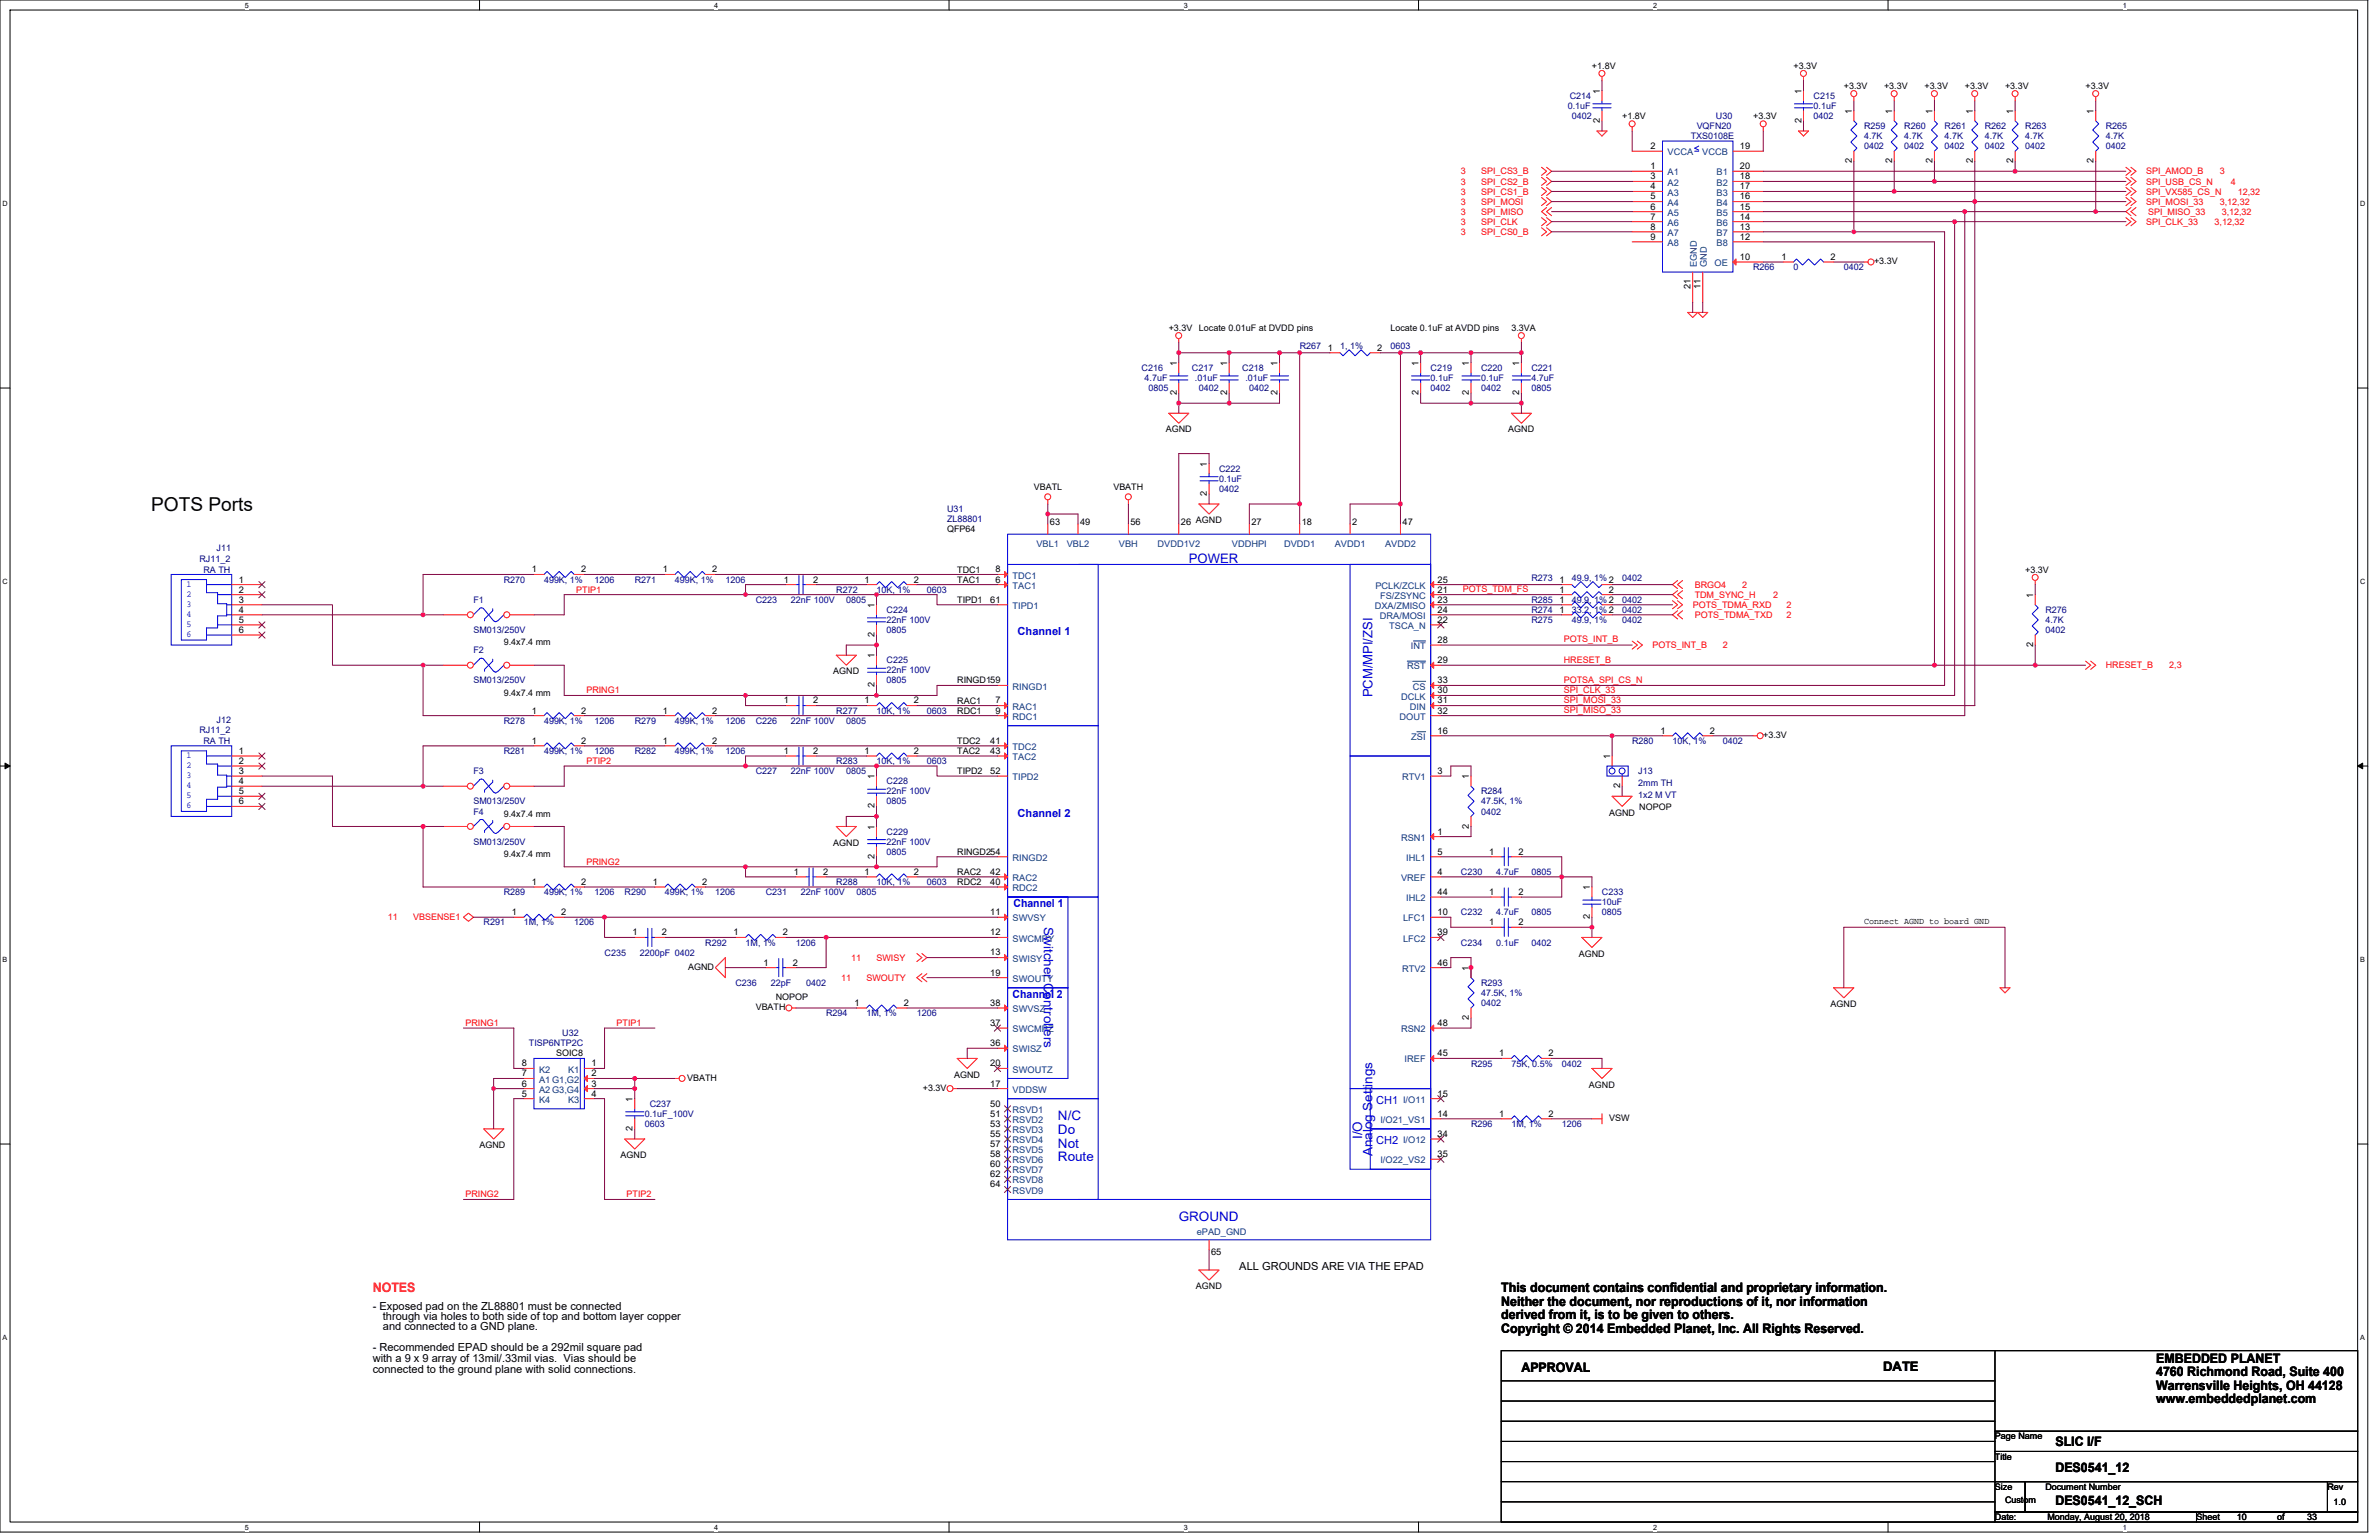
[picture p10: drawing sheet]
<svg xmlns="http://www.w3.org/2000/svg" width="432mm" height="279mm" viewBox="0 0 432 279" stroke-linecap="round" stroke-linejoin="round" font-family="sans-serif">
<defs><g id="words">
<text font-size="3.5" x="27.4" y="92.7">POTS Ports</text>
<g font-size="2.4" fill="#00f">
<text x="215.8" y="102.2">POWER</text>
<text x="249.1" y="126.5" transform="rotate(-90 249.1 126.5)">PCM/MPI/ZSI</text>
<text x="189.4" y="168.2" transform="rotate(90 189.4 168.2)">Switcher Controllers</text>
<text x="192" y="203.3">N/C</text>
<text x="192" y="205.7">Do</text>
<text x="192" y="208.2">Not</text>
<text x="247.2" y="206.7" transform="rotate(-90 247.2 206.7)">I/O</text>
<text x="249.1" y="209.8" transform="rotate(-90 249.1 209.8)">Analog Settings</text>
<text x="192" y="210.7">Route</text>
<text x="214" y="221.6">GROUND</text>
</g>
<text font-size="2.4" fill="#f00" x="67.6" y="234.4">NOTES</text>
<g font-size="2.4">
<text x="272.5" y="234.4">This document contains confidential and proprietary information.</text>
<text x="272.5" y="236.9">Neither the document, nor reproductions of it, nor information</text>
<text x="272.5" y="239.4">derived from it, is to be given to others.</text>
<text x="272.5" y="241.8">Copyright © 2014 Embedded Planet, Inc. All Rights Reserved.</text>
<text x="276.1" y="248.9">APPROVAL</text>
<text x="341.8" y="248.7">DATE</text>
<text x="391.4" y="247.2">EMBEDDED PLANET</text>
<text x="391.4" y="249.7">4760 Richmond Road, Suite 400</text>
<text x="391.4" y="252.2">Warrensville Heights, OH 44128</text>
<text x="391.4" y="254.6">www.embeddedplanet.com</text>
<text x="373.1" y="262.4">SLIC I/F</text>
<text x="373.1" y="267">DES0541_12</text>
<text x="373.1" y="273">DES0541_12_SCH</text>
</g>
<g font-size="2" fill="#00f">
<text x="184.7" y="115.2">Channel 1</text>
<text x="184.7" y="148.2">Channel 2</text>
<text x="184" y="164.6">Channel 1</text>
<text x="183.8" y="181.1">Channel 2</text>
<text x="249.8" y="200.2">CH1</text>
<text x="249.8" y="207.5">CH2</text>
</g>
<g font-size="2">
<text x="224.9" y="230.4">ALL GROUNDS ARE VIA THE EPAD</text>
<text x="67.6" y="237.7">- Exposed pad on the ZL88801 must be connected</text>
<text x="69.5" y="239.5">through via holes to both side of top and bottom layer copper</text>
<text x="67.6" y="245">- Recommended EPAD should be a 292mil square pad</text>
<text x="69.5" y="241.4">and connected to a GND plane.</text>
<text x="67.6" y="247.1">with a 9 x 9 array of 13mil/.33mil vias. Vias should be</text>
<text x="67.6" y="249.2">connected to the ground plane with solid connections.</text>
</g>
<g font-size="1.7">
<text x="290.4" y="17" transform="rotate(-90 290.4 17)">1</text>
<text x="327" y="17" transform="rotate(-90 327 17)">1</text>
<text x="290.4" y="22.3" transform="rotate(-90 290.4 22.3)">2</text>
<text x="327" y="22.3" transform="rotate(-90 327 22.3)">2</text>
<text x="336.1" y="20.7" transform="rotate(-90 336.1 20.7)">1</text>
<text x="343.4" y="20.7" transform="rotate(-90 343.4 20.7)">1</text>
<text x="350.7" y="20.7" transform="rotate(-90 350.7 20.7)">1</text>
<text x="358.1" y="20.7" transform="rotate(-90 358.1 20.7)">1</text>
<text x="365.4" y="20.7" transform="rotate(-90 365.4 20.7)">1</text>
<text x="380" y="20.7" transform="rotate(-90 380 20.7)">1</text>
<text x="299.6" y="27.1">2</text>
<text x="315.8" y="27.1">19</text>
<text x="336.1" y="29.6" transform="rotate(-90 336.1 29.6)">2</text>
<text x="343.4" y="29.6" transform="rotate(-90 343.4 29.6)">2</text>
<text x="350.7" y="29.6" transform="rotate(-90 350.7 29.6)">2</text>
<text x="358.1" y="29.6" transform="rotate(-90 358.1 29.6)">2</text>
<text x="365.4" y="29.6" transform="rotate(-90 365.4 29.6)">2</text>
<text x="380" y="29.6" transform="rotate(-90 380 29.6)">2</text>
<text x="299.6" y="30.7">1</text>
<text x="299.6" y="32.5">3</text>
<text x="299.6" y="34.4">4</text>
<text x="315.8" y="30.7">20</text>
<text x="315.8" y="32.5">18</text>
<text x="315.8" y="34.4">17</text>
<text x="299.6" y="36.2">5</text>
<text x="299.6" y="38">6</text>
<text x="299.6" y="39.8">7</text>
<text x="299.6" y="41.7">8</text>
<text x="315.8" y="36.2">16</text>
<text x="315.8" y="38">15</text>
<text x="315.8" y="39.8">14</text>
<text x="315.8" y="41.7">13</text>
<text x="299.6" y="43.5">9</text>
<text x="315.8" y="47.2">10</text>
<text x="315.8" y="43.5">12</text>
<text x="323.3" y="47.2">1</text>
<text x="332.3" y="47.2">2</text>
<text x="306.9" y="52.5" transform="rotate(-90 306.9 52.5)">21</text>
<text x="308.7" y="52.5" transform="rotate(-90 308.7 52.5)">11</text>
<text x="241" y="63.6">1</text>
<text x="250" y="63.6">2</text>
<text x="213.6" y="71.7" transform="rotate(-90 213.6 71.7)">2</text>
<text x="213.6" y="66.4" transform="rotate(-90 213.6 66.4)">1</text>
<text x="222.7" y="71.7" transform="rotate(-90 222.7 71.7)">2</text>
<text x="222.7" y="66.4" transform="rotate(-90 222.7 66.4)">1</text>
<text x="231.9" y="71.7" transform="rotate(-90 231.9 71.7)">2</text>
<text x="231.9" y="66.4" transform="rotate(-90 231.9 66.4)">1</text>
<text x="257.5" y="71.7" transform="rotate(-90 257.5 71.7)">2</text>
<text x="257.5" y="66.4" transform="rotate(-90 257.5 66.4)">1</text>
<text x="266.6" y="71.7" transform="rotate(-90 266.6 71.7)">2</text>
<text x="266.6" y="66.4" transform="rotate(-90 266.6 66.4)">1</text>
<text x="275.8" y="71.7" transform="rotate(-90 275.8 71.7)">2</text>
<text x="275.8" y="66.4" transform="rotate(-90 275.8 66.4)">1</text>
<text x="219.1" y="90" transform="rotate(-90 219.1 90)">2</text>
<text x="219.1" y="84.7" transform="rotate(-90 219.1 84.7)">1</text>
<text x="190.6" y="95.3">63</text>
<text x="196" y="95.3">49</text>
<text x="205.2" y="95.3">56</text>
<text x="214.3" y="95.3">26 AGND</text>
<text x="227.1" y="95.3">27</text>
<text x="236.3" y="95.3">18</text>
<text x="245.4" y="95.3">2</text>
<text x="254.6" y="95.3">47</text>
<text x="43.3" y="107.5">2</text>
<text x="43.3" y="105.7">1</text>
<text x="96.5" y="103.8">1</text>
<text x="105.5" y="103.8">2</text>
<text x="120.3" y="103.8">1</text>
<text x="129.3" y="103.8">2</text>
<text x="142.3" y="105.7">1</text>
<text x="147.6" y="105.7">2</text>
<text x="156.9" y="105.7">1</text>
<text x="165.9" y="105.7">2</text>
<text x="180.7" y="105.7">6</text>
<text x="180.7" y="103.8">8</text>
<text x="260.9" y="107.5">21</text>
<text x="260.9" y="105.7">25</text>
<text x="283.1" y="107.5">1</text>
<text x="283.1" y="105.7">1</text>
<text x="292" y="107.5">2</text>
<text x="43.3" y="109.3">3</text>
<text x="43.3" y="111.2">4</text>
<text x="43.3" y="113">5</text>
<text x="158.7" y="110.3" transform="rotate(-90 158.7 110.3)">1</text>
<text x="179.7" y="109.3">61</text>
<text x="260.9" y="109.3">23</text>
<text x="260.9" y="113">22</text>
<text x="260.9" y="111.2">24</text>
<text x="283.1" y="109.3">1</text>
<text x="283.1" y="111.2">1</text>
<text x="369" y="108.5" transform="rotate(-90 369 108.5)">1</text>
<text x="43.3" y="114.8">6</text>
<text x="158.7" y="119.4" transform="rotate(-90 158.7 119.4)">1</text>
<text x="158.7" y="115.6" transform="rotate(-90 158.7 115.6)">2</text>
<text x="260.9" y="116.6">28</text>
<text x="369" y="117.4" transform="rotate(-90 369 117.4)">2</text>
<text x="158.7" y="124.7" transform="rotate(-90 158.7 124.7)">2</text>
<text x="260.9" y="125.8">30</text>
<text x="260.9" y="120.3">29</text>
<text x="260.9" y="124">33</text>
<text x="96.5" y="129.5">1</text>
<text x="105.5" y="129.5">2</text>
<text x="120.3" y="129.5">1</text>
<text x="129.3" y="129.5">2</text>
<text x="142.3" y="127.6">1</text>
<text x="147.6" y="127.6">2</text>
<text x="156.9" y="127.6">1</text>
<text x="165.9" y="127.6">2</text>
<text x="180.7" y="127.6">7</text>
<text x="180.7" y="129.5">9</text>
<text x="260.9" y="129.5">32</text>
<text x="260.9" y="127.6">31</text>
<text x="43.3" y="136.8">1</text>
<text x="96.5" y="134.9">1</text>
<text x="105.5" y="134.9">2</text>
<text x="120.3" y="134.9">1</text>
<text x="129.3" y="134.9">2</text>
<text x="142.3" y="136.8">1</text>
<text x="147.6" y="136.8">2</text>
<text x="156.9" y="136.8">1</text>
<text x="165.9" y="136.8">2</text>
<text x="179.7" y="134.9">41</text>
<text x="179.7" y="136.8">43</text>
<text x="260.9" y="133.1">16</text>
<text x="292.2" y="137.7" transform="rotate(-90 292.2 137.7)">1</text>
<text x="301.4" y="133.1">1</text>
<text x="310.3" y="133.1">2</text>
<text x="43.3" y="140.4">3</text>
<text x="43.3" y="138.6">2</text>
<text x="43.3" y="142.3">4</text>
<text x="158.7" y="141.4" transform="rotate(-90 158.7 141.4)">1</text>
<text x="179.7" y="140.4">52</text>
<text x="260.9" y="140.4">3</text>
<text x="266.6" y="141.4" transform="rotate(-90 266.6 141.4)">1</text>
<text x="294" y="143" transform="rotate(-90 294 143)">2</text>
<text x="43.3" y="144.1">5</text>
<text x="43.3" y="145.9">6</text>
<text x="158.7" y="146.7" transform="rotate(-90 158.7 146.7)">2</text>
<text x="158.7" y="155.8" transform="rotate(-90 158.7 155.8)">2</text>
<text x="158.7" y="150.5" transform="rotate(-90 158.7 150.5)">1</text>
<text x="260.9" y="151.4">1</text>
<text x="260.9" y="155.1">5</text>
<text x="266.6" y="150.3" transform="rotate(-90 266.6 150.3)">2</text>
<text x="270.3" y="155.1">1</text>
<text x="275.6" y="155.1">2</text>
<text x="96.5" y="160.5">1</text>
<text x="105.5" y="160.5">2</text>
<text x="118.5" y="160.5">1</text>
<text x="127.4" y="160.5">2</text>
<text x="144.1" y="158.7">1</text>
<text x="149.4" y="158.7">2</text>
<text x="156.9" y="158.7">1</text>
<text x="165.9" y="158.7">2</text>
<text x="179.7" y="160.5">40</text>
<text x="179.7" y="158.7">42</text>
<text x="260.9" y="158.7">4</text>
<text x="288.6" y="161.5" transform="rotate(-90 288.6 161.5)">1</text>
<text x="92.9" y="166">1</text>
<text x="101.9" y="166">2</text>
<text x="179.7" y="166">11</text>
<text x="260.9" y="166">10</text>
<text x="260.9" y="162.4">44</text>
<text x="270.3" y="162.4">1</text>
<text x="270.3" y="167.9">1</text>
<text x="275.6" y="162.4">2</text>
<text x="275.6" y="167.9">2</text>
<text x="288.6" y="166.8" transform="rotate(-90 288.6 166.8)">2</text>
<text x="114.8" y="169.7">1</text>
<text x="120.1" y="169.7">2</text>
<text x="133.1" y="169.7">1</text>
<text x="142.1" y="169.7">2</text>
<text x="179.7" y="173.4">13</text>
<text x="179.7" y="169.7">12</text>
<text x="260.9" y="169.7">39</text>
<text x="138.6" y="175.2">1</text>
<text x="143.9" y="175.2">2</text>
<text x="179.7" y="177">19</text>
<text x="260.9" y="175.2">46</text>
<text x="266.6" y="176.1" transform="rotate(-90 266.6 176.1)">1</text>
<text x="155.1" y="182.5">1</text>
<text x="164" y="182.5">2</text>
<text x="179.7" y="182.5">38</text>
<text x="266.6" y="185.1" transform="rotate(-90 266.6 185.1)">2</text>
<text x="179.7" y="186.1">37</text>
<text x="179.7" y="189.8">36</text>
<text x="260.9" y="191.6">45</text>
<text x="260.9" y="186.1">48</text>
<text x="272.1" y="191.6">1</text>
<text x="281.1" y="191.6">2</text>
<text x="94.7" y="197.1">6</text>
<text x="94.7" y="195.3">7</text>
<text x="94.7" y="193.5">8</text>
<text x="107.3" y="193.5">1</text>
<text x="107.3" y="195.3">2</text>
<text x="107.3" y="197.1">3</text>
<text x="179.7" y="193.5">20</text>
<text x="179.7" y="197.1">17</text>
<text x="94.7" y="198.9">5</text>
<text x="107.3" y="198.9">4</text>
<text x="114.8" y="199.9" transform="rotate(-90 114.8 199.9)">1</text>
<text x="179.7" y="200.8">50</text>
<text x="179.7" y="202.6">51</text>
<text x="260.9" y="202.6">14</text>
<text x="260.9" y="198.9">15</text>
<text x="272.1" y="202.6">1</text>
<text x="281.1" y="202.6">2</text>
<text x="114.8" y="205.2" transform="rotate(-90 114.8 205.2)">2</text>
<text x="179.7" y="208.1">57</text>
<text x="179.7" y="204.4">53</text>
<text x="179.7" y="206.3">55</text>
<text x="179.7" y="209.9">58</text>
<text x="260.9" y="209.9">35</text>
<text x="260.9" y="206.3">34</text>
<text x="179.7" y="215.4">64</text>
<text x="179.7" y="213.6">62</text>
<text x="179.7" y="211.8">60</text>
<text x="219.8" y="227.7">65</text>
</g>
<g font-size="1.7" fill="#004080">
<text x="302.7" y="28.2">VCCA</text>
<text x="309" y="28.2">VCCB</text>
<text x="302.7" y="31.8">A1</text>
<text x="302.7" y="33.7">A2</text>
<text x="302.7" y="35.5">A3</text>
<text x="311.6" y="31.8">B1</text>
<text x="311.6" y="33.7">B2</text>
<text x="311.6" y="35.5">B3</text>
<text x="302.7" y="37.3">A4</text>
<text x="302.7" y="39.1">A5</text>
<text x="302.7" y="41">A6</text>
<text x="311.6" y="37.3">B4</text>
<text x="311.6" y="39.1">B5</text>
<text x="311.6" y="41">B6</text>
<text x="302.7" y="42.8">A7</text>
<text x="302.7" y="44.6">A8</text>
<text x="311.6" y="42.8">B7</text>
<text x="311.6" y="44.6">B8</text>
<text x="308" y="48.5" transform="rotate(-90 308 48.5)">EGND</text>
<text x="309.8" y="48.5" transform="rotate(-90 309.8 48.5)">GND</text>
<text x="311.2" y="48.3">OE</text>
<text x="188.1" y="99.3">VBL1</text>
<text x="193.6" y="99.3">VBL2</text>
<text x="203.1" y="99.3">VBH</text>
<text x="210.1" y="99.3">DVDD1V2</text>
<text x="223.6" y="99.3">VDDHPI</text>
<text x="233.1" y="99.3">DVDD1</text>
<text x="242.3" y="99.3">AVDD1</text>
<text x="251.4" y="99.3">AVDD2</text>
<text x="183.8" y="106.8">TAC1</text>
<text x="183.8" y="105">TDC1</text>
<text x="249.6" y="106.8">PCLK/ZCLK</text>
<text x="183.8" y="110.5">TIPD1</text>
<text x="249.5" y="110.5">DXA/ZMISO</text>
<text x="250.5" y="112.3">DRA/MOSI</text>
<text x="250.5" y="108.6">FS/ZSYNC</text>
<text x="252.2" y="114.1">TSCA_N</text>
<text x="256.1" y="117.8">INT</text>
<text x="183.8" y="125.1">RINGD1</text>
<text x="255.4" y="121.4">RST</text>
<text x="256.4" y="125.1">CS</text>
<text x="183.8" y="128.8">RAC1</text>
<text x="183.8" y="130.6">RDC1</text>
<text x="254" y="130.6">DOUT</text>
<text x="254.3" y="126.9">DCLK</text>
<text x="255.9" y="128.8">DIN</text>
<text x="183.8" y="136.1">TDC2</text>
<text x="183.8" y="137.9">TAC2</text>
<text x="256.2" y="134.2">ZSI</text>
<text x="183.8" y="141.5">TIPD2</text>
<text x="254.5" y="141.5">RTV1</text>
<text x="254.3" y="152.5">RSN1</text>
<text x="183.8" y="161.7">RDC2</text>
<text x="183.8" y="159.8">RAC2</text>
<text x="183.8" y="156.2">RINGD2</text>
<text x="254.3" y="159.8">VREF</text>
<text x="255.2" y="156.2">IHL1</text>
<text x="183.8" y="167.2">SWVSY</text>
<text x="254.7" y="167.2">LFC1</text>
<text x="255.2" y="163.5">IHL2</text>
<text x="183.8" y="170.8">SWCMPY</text>
<text x="254.7" y="170.8">LFC2</text>
<text x="183.8" y="174.5">SWISY</text>
<text x="183.8" y="178.1">SWOUTY</text>
<text x="254.5" y="176.3">RTV2</text>
<text x="183.8" y="183.6">SWVSZ</text>
<text x="183.8" y="187.3">SWCMPZ</text>
<text x="183.8" y="190.9">SWISZ</text>
<text x="254.3" y="187.3">RSN2</text>
<text x="97.8" y="196.4">A1 G1,G2</text>
<text x="97.8" y="194.6">K2</text>
<text x="103.1" y="194.6">K1</text>
<text x="183.8" y="194.6">SWOUTZ</text>
<text x="255" y="192.8">IREF</text>
<text x="97.8" y="200.1">K4</text>
<text x="97.8" y="198.2">A2 G3,G4</text>
<text x="103.1" y="200.1">K3</text>
<text x="183.8" y="201.9">RSVD1</text>
<text x="183.8" y="198.2">VDDSW</text>
<text x="183.8" y="203.7">RSVD2</text>
<text x="250.5" y="203.7">I/O21_VS1</text>
<text x="254.7" y="200.1">I/O11</text>
<text x="183.8" y="209.2">RSVD5</text>
<text x="183.8" y="205.5">RSVD3</text>
<text x="183.8" y="207.4">RSVD4</text>
<text x="254.7" y="207.4">I/O12</text>
<text x="183.8" y="214.7">RSVD8</text>
<text x="183.8" y="211.1">RSVD6</text>
<text x="183.8" y="212.9">RSVD7</text>
<text x="250.5" y="211.1">I/O22_VS2</text>
<text x="183.8" y="216.5">RSVD9</text>
<text x="217.2" y="224">ePAD_GND</text>
</g>
<g font-size="1.6" fill="#000080">
<text x="284.9" y="17.9">C214</text>
<text x="329.2" y="17.9">C215</text>
<text x="284.5" y="19.8">0.1uF</text>
<text x="285.3" y="21.6">0402</text>
<text x="308" y="23.4">VQFN20</text>
<text x="311.4" y="21.6">U30</text>
<text x="329.2" y="19.8">0.1uF</text>
<text x="329.2" y="21.6">0402</text>
<text x="338.3" y="23.4">R259</text>
<text x="345.6" y="23.4">R260</text>
<text x="353" y="23.4">R261</text>
<text x="360.3" y="23.4">R262</text>
<text x="367.6" y="23.4">R263</text>
<text x="382.2" y="23.4">R265</text>
<text x="306.9" y="25.3">TXS0108E</text>
<text x="338.3" y="25.3">4.7K</text>
<text x="338.3" y="27.1">0402</text>
<text x="345.6" y="25.3">4.7K</text>
<text x="345.6" y="27.1">0402</text>
<text x="353" y="25.3">4.7K</text>
<text x="353" y="27.1">0402</text>
<text x="360.3" y="25.3">4.7K</text>
<text x="360.3" y="27.1">0402</text>
<text x="367.6" y="25.3">4.7K</text>
<text x="367.6" y="27.1">0402</text>
<text x="382.2" y="25.3">4.7K</text>
<text x="382.2" y="27.1">0402</text>
<text x="318.2" y="49">R266</text>
<text x="325.5" y="49">0</text>
<text x="334.7" y="49">0402</text>
<text x="235.9" y="63.3">R267</text>
<text x="243.2" y="63.3">1, 1%</text>
<text x="252.4" y="63.3">0603</text>
<text x="207.2" y="67.3">C216</text>
<text x="207.8" y="69.1">4.7uF</text>
<text x="208.5" y="71">0805</text>
<text x="216.3" y="67.3">C217</text>
<text x="216.9" y="69.1">.01uF</text>
<text x="217.6" y="71">0402</text>
<text x="225.5" y="67.3">C218</text>
<text x="226" y="69.1">.01uF</text>
<text x="226.8" y="71">0402</text>
<text x="259.7" y="67.3">C219</text>
<text x="259.7" y="69.1">0.1uF</text>
<text x="259.7" y="71">0402</text>
<text x="268.8" y="67.3">C220</text>
<text x="268.8" y="69.1">0.1uF</text>
<text x="268.8" y="71">0402</text>
<text x="278" y="67.3">C221</text>
<text x="278" y="69.1">4.7uF</text>
<text x="278" y="71">0805</text>
<text x="221.3" y="85.6">C222</text>
<text x="221.3" y="87.4">0.1uF</text>
<text x="221.3" y="89.3">0402</text>
<text x="171.9" y="92.9">U31</text>
<text x="171.9" y="94.7">ZL88801</text>
<text x="36.2" y="101.9">RJ11_2</text>
<text x="39.3" y="100.1">J11</text>
<text x="36.9" y="103.9">RA TH</text>
<text x="91.4" y="105.7">R270</text>
<text x="98.7" y="105.7">499K, 1%</text>
<text x="107.9" y="105.7">1206</text>
<text x="115.2" y="105.7">R271</text>
<text x="122.5" y="105.7">499K, 1%</text>
<text x="131.7" y="105.7">1206</text>
<text x="151.8" y="107.5">R272</text>
<text x="159.1" y="107.5">10K, 1%</text>
<text x="168.2" y="107.5">0603</text>
<text x="278" y="105.3">R273</text>
<text x="285.3" y="105.3">49.9, 1% 2</text>
<text x="294.4" y="105.3">0402</text>
<text x="85.9" y="109.4">F1</text>
<text x="137.2" y="109.4">C223</text>
<text x="143.6" y="109.4">22nF 100V</text>
<text x="153.6" y="109.4">0805</text>
<text x="160.9" y="111.2">C224</text>
<text x="160.9" y="113">22nF 100V</text>
<text x="278" y="111.2">R274</text>
<text x="278" y="109.4">R285</text>
<text x="278" y="113">R275</text>
<text x="285.3" y="111.2">33.2, 1% 2</text>
<text x="285.3" y="109.4">49.9, 1% 2</text>
<text x="285.3" y="113">49.9, 1%</text>
<text x="294.4" y="111.2">0402</text>
<text x="294.4" y="109.4">0402</text>
<text x="294.4" y="113">0402</text>
<text x="371.2" y="111.2">R276</text>
<text x="371.2" y="113">4.7K</text>
<text x="85.9" y="118.5">F2</text>
<text x="85.9" y="114.9">SM013/250V</text>
<text x="160.9" y="114.9">0805</text>
<text x="371.2" y="114.9">0402</text>
<text x="85.9" y="124">SM013/250V</text>
<text x="160.9" y="120.4">C225</text>
<text x="160.9" y="122.2">22nF 100V</text>
<text x="160.9" y="124">0805</text>
<text x="39.3" y="131.1">J12</text>
<text x="91.4" y="131.3">R278</text>
<text x="98.7" y="131.3">499K, 1%</text>
<text x="107.9" y="131.3">1206</text>
<text x="115.2" y="131.3">R279</text>
<text x="122.5" y="131.3">499K, 1%</text>
<text x="131.7" y="131.3">1206</text>
<text x="137.2" y="131.3">C226</text>
<text x="143.6" y="131.3">22nF 100V</text>
<text x="151.8" y="129.5">R277</text>
<text x="153.6" y="131.3">0805</text>
<text x="159.1" y="129.5">10K, 1%</text>
<text x="168.2" y="129.5">0603</text>
<text x="36.2" y="133">RJ11_2</text>
<text x="36.9" y="135">RA TH</text>
<text x="91.4" y="136.8">R281</text>
<text x="98.7" y="136.8">499K, 1%</text>
<text x="107.9" y="136.8">1206</text>
<text x="115.2" y="136.8">R282</text>
<text x="122.5" y="136.8">499K, 1%</text>
<text x="131.7" y="136.8">1206</text>
<text x="296.2" y="135">R280</text>
<text x="303.6" y="135">10K, 1%</text>
<text x="312.7" y="135">0402</text>
<text x="85.9" y="140.5">F3</text>
<text x="137.2" y="140.5">C227</text>
<text x="143.6" y="140.5">22nF 100V</text>
<text x="151.8" y="138.6">R283</text>
<text x="153.6" y="140.5">0805</text>
<text x="159.1" y="138.6">10K, 1%</text>
<text x="160.9" y="142.3">C228</text>
<text x="168.2" y="138.6">0603</text>
<text x="297.3" y="140.5">J13</text>
<text x="297.3" y="142.7">2mm TH</text>
<text x="85.9" y="147.8">F4</text>
<text x="85.9" y="145.9">SM013/250V</text>
<text x="160.9" y="144.1">22nF 100V</text>
<text x="160.9" y="145.9">0805</text>
<text x="268.8" y="144.1">R284</text>
<text x="268.8" y="145.9">47.5K, 1%</text>
<text x="268.8" y="147.8">0402</text>
<text x="297.3" y="144.8">1x2 M VT</text>
<text x="85.9" y="153.3">SM013/250V</text>
<text x="160.9" y="151.4">C229</text>
<text x="160.9" y="153.3">22nF 100V</text>
<text x="160.9" y="155.1">0805</text>
<text x="151.8" y="160.6">R288</text>
<text x="159.1" y="160.6">10K, 1%</text>
<text x="168.2" y="160.6">0603</text>
<text x="265.2" y="158.7">C230</text>
<text x="271.6" y="158.7">4.7uF</text>
<text x="278" y="158.7">0805</text>
<text x="87.8" y="167.9">R291</text>
<text x="91.4" y="162.4">R289</text>
<text x="95.1" y="167.9">1M, 1%</text>
<text x="98.7" y="162.4">499K, 1%</text>
<text x="104.2" y="167.9">1206</text>
<text x="107.9" y="162.4">1206</text>
<text x="113.4" y="162.4">R290</text>
<text x="120.7" y="162.4">499K, 1%</text>
<text x="129.8" y="162.4">1206</text>
<text x="139" y="162.4">C231</text>
<text x="145.4" y="162.4">22nF 100V</text>
<text x="155.4" y="162.4">0805</text>
<text x="265.2" y="166.1">C232</text>
<text x="271.6" y="166.1">4.7uF</text>
<text x="278" y="166.1">0805</text>
<text x="290.8" y="162.4">C233</text>
<text x="290.8" y="164.2">10uF</text>
<text x="290.8" y="166.1">0805</text>
<text x="109.7" y="173.4">C235</text>
<text x="116.1" y="173.4">2200pF 0402</text>
<text x="128" y="171.6">R292</text>
<text x="135.3" y="171.6">1M, 1%</text>
<text x="144.5" y="171.6">1206</text>
<text x="265.2" y="171.6">C234</text>
<text x="271.6" y="171.6">0.1uF</text>
<text x="278" y="171.6">0402</text>
<text x="133.5" y="178.9">C236</text>
<text x="139.9" y="178.9">22pF</text>
<text x="146.3" y="178.9">0402</text>
<text x="268.8" y="178.9">R293</text>
<text x="149.9" y="184.4">R294</text>
<text x="157.3" y="184.4">1M, 1%</text>
<text x="166.4" y="184.4">1206</text>
<text x="268.8" y="180.7">47.5K, 1%</text>
<text x="268.8" y="182.5">0402</text>
<text x="96" y="189.8">TISP6NTP2C</text>
<text x="102" y="188">U32</text>
<text x="267" y="193.5">R295</text>
<text x="274.3" y="193.5">75K, 0.5%</text>
<text x="283.5" y="193.5">0402</text>
<text x="117" y="202.6">0.1uF_100V</text>
<text x="117.9" y="200.8">C237</text>
<text x="117" y="204.5">0603</text>
<text x="267" y="204.5">R296</text>
<text x="274.3" y="204.5">1M, 1%</text>
<text x="283.5" y="204.5">1206</text>
</g>
<g font-size="1.6">
<text x="288.9" y="12.4">+1.8V</text>
<text x="325.5" y="12.4">+3.3V</text>
<text x="334.7" y="16.1">+3.3V</text>
<text x="342" y="16.1">+3.3V</text>
<text x="349.3" y="16.1">+3.3V</text>
<text x="356.6" y="16.1">+3.3V</text>
<text x="363.9" y="16.1">+3.3V</text>
<text x="378.5" y="16.1">+3.3V</text>
<text x="294.4" y="21.6">+1.8V</text>
<text x="318.2" y="21.6">+3.3V</text>
<text x="340.1" y="47.9">+3.3V</text>
<text x="212.1" y="60">+3.3V</text>
<text x="217.6" y="60">Locate 0.01uF at DVDD pins</text>
<text x="252.4" y="60">Locate 0.1uF at AVDD pins</text>
<text x="274.3" y="60">3.3VA</text>
<text x="211.6" y="78.5">AGND</text>
<text x="273.8" y="78.5">AGND</text>
<text x="187.6" y="88.9">VBATL</text>
<text x="202.1" y="88.9">VBATH</text>
<text x="171.9" y="96.6">QFP64</text>
<text x="173.7" y="103.9">TDC1</text>
<text x="173.7" y="105.7">TAC1</text>
<text x="367.6" y="103.9">+3.3V</text>
<text x="173.7" y="109.4">TIPD1</text>
<text x="91.4" y="117.1">9.4x7.4 mm</text>
<text x="151.2" y="122.4">AGND</text>
<text x="173.7" y="124">RINGD159</text>
<text x="91.4" y="126.2">9.4x7.4 mm</text>
<text x="173.7" y="127.7">RAC1</text>
<text x="173.7" y="129.5">RDC1</text>
<text x="173.7" y="135">TDC2</text>
<text x="173.7" y="136.8">TAC2</text>
<text x="320" y="133.9">+3.3V</text>
<text x="173.7" y="140.5">TIPD2</text>
<text x="91.4" y="148.1">9.4x7.4 mm</text>
<text x="292.1" y="148">AGND</text>
<text x="297.5" y="147">NOPOP</text>
<text x="91.4" y="155.4">9.4x7.4 mm</text>
<text x="151.2" y="153.4">AGND</text>
<text x="173.7" y="155.1">RINGD254</text>
<text x="173.7" y="158.7">RAC2</text>
<text x="173.7" y="160.6">RDC2</text>
<text x="338.3" y="167.7">Connect AGND to board GND</text>
<text x="286.6" y="173.6">AGND</text>
<text x="124.9" y="175.9">AGND</text>
<text x="137.2" y="183.3">VBATH</text>
<text x="140.8" y="181.4">NOPOP</text>
<text x="332.3" y="182.7">AGND</text>
<text x="100.9" y="191.7">SOIC8</text>
<text x="124.7" y="196.1">VBATH</text>
<text x="167.5" y="197.9">+3.3V</text>
<text x="173.2" y="195.5">AGND</text>
<text x="288.4" y="197.3">AGND</text>
<text x="292.1" y="203.4">VSW</text>
<text x="87" y="208.3">AGND</text>
<text x="112.6" y="210.1">AGND</text>
<text x="217.1" y="233.9">AGND</text>
<text x="362.1" y="261.2">Page Name</text>
<text x="362.1" y="264.8">Title</text>
<text x="362.1" y="270.3">Size</text>
<text x="362.1" y="275.8">Date:</text>
<text x="363.9" y="272.7">Custom</text>
<text x="371.2" y="270.3">Document Number</text>
<text x="371.6" y="275.8">Monday, August 20, 2018</text>
<text x="398.7" y="275.8">Sheet</text>
<text x="406" y="275.8">10</text>
<text x="413.3" y="275.8">of</text>
<text x="418.8" y="275.8">33</text>
<text x="422.4" y="270.3">Rev</text>
<text x="423.5" y="273">1.0</text>
</g>
<g font-size="1.6" fill="#f00">
<text x="265.2" y="31.6">3</text>
<text x="265.2" y="33.5">3</text>
<text x="265.2" y="35.3">3</text>
<text x="268.8" y="31.6">SPI_CS3_B</text>
<text x="268.8" y="33.5">SPI_CS2_B</text>
<text x="268.8" y="35.3">SPI_CS1_B</text>
<text x="389.5" y="31.6">SPI_AMOD_B</text>
<text x="389.5" y="33.5">SPI_USB_CS_N</text>
<text x="389.5" y="35.3">SPI_VX585_CS_N</text>
<text x="402.9" y="31.6">3</text>
<text x="404.9" y="33.5">4</text>
<text x="406.2" y="35.3">12,32</text>
<text x="265.2" y="37.1">3</text>
<text x="265.2" y="40.8">3</text>
<text x="265.2" y="39">3</text>
<text x="268.8" y="37.1">SPI_MOSI</text>
<text x="268.8" y="40.8">SPI_CLK</text>
<text x="268.8" y="39">SPI_MISO</text>
<text x="389.5" y="37.1">SPI_MOSI_33</text>
<text x="389.5" y="40.8">SPI_CLK_33</text>
<text x="389.9" y="39">SPI_MISO_33</text>
<text x="402" y="40.8">3,12,32</text>
<text x="402.9" y="37.1">3,12,32</text>
<text x="403.2" y="39">3,12,32</text>
<text x="265.2" y="42.6">3</text>
<text x="268.8" y="42.6">SPI_CS0_B</text>
<text x="104.6" y="107.5">PTIP1</text>
<text x="265.5" y="107.4">POTS_TDM_FS</text>
<text x="307.6" y="106.6">BRGO4</text>
<text x="316.2" y="106.6">2</text>
<text x="307.2" y="110.3">POTS_TDMA_RXD</text>
<text x="307.6" y="112.1">POTS_TDMA_TXD</text>
<text x="307.6" y="108.5">TDM_SYNC_H</text>
<text x="321.9" y="108.5">2</text>
<text x="324.2" y="110.3">2</text>
<text x="324.2" y="112.1">2</text>
<text x="283.8" y="116.6">POTS_INT_B</text>
<text x="299.9" y="117.6">POTS_INT_B</text>
<text x="312.7" y="117.6">2</text>
<text x="106.4" y="125.8">PRING1</text>
<text x="283.8" y="123.9">POTSA_SPI_CS_N</text>
<text x="283.8" y="125.7">SPI_CLK_33</text>
<text x="283.8" y="120.2">HRESET_B</text>
<text x="382.2" y="121.3">HRESET_B</text>
<text x="393.7" y="121.3">2,3</text>
<text x="283.8" y="127.6">SPI_MOSI_33</text>
<text x="283.8" y="129.4">SPI_MISO_33</text>
<text x="106.4" y="138.6">PTIP2</text>
<text x="106.4" y="156.9">PRING2</text>
<text x="70.4" y="167">11</text>
<text x="75" y="167">VBSENSE1</text>
<text x="152.7" y="177.9">11</text>
<text x="154.5" y="174.3">11</text>
<text x="157.3" y="177.9">SWOUTY</text>
<text x="159.1" y="174.3">SWISY</text>
<text x="84.5" y="186.2">PRING1</text>
<text x="111.9" y="186.2">PTIP1</text>
<text x="84.5" y="217.3">PRING2</text>
<text x="113.7" y="217.3">PTIP2</text>
</g>
<g font-size="1.6" fill="#00f">
<text x="33.8" y="106.4">1</text>
<text x="33.8" y="110.1">3</text>
<text x="33.8" y="111.9">4</text>
<text x="33.8" y="113.7">5</text>
<text x="33.8" y="108.2">2</text>
<text x="33.8" y="115.6">6</text>
<text x="33.8" y="137.5">1</text>
<text x="33.8" y="141.2">3</text>
<text x="33.8" y="143">4</text>
<text x="33.8" y="139.3">2</text>
<text x="33.8" y="144.8">5</text>
<text x="33.8" y="146.6">6</text>
</g>
<g font-size="1.3">
<text x="44.4" y="1.4">5</text>
<text x="129.6" y="1.4">4</text>
<text x="214.9" y="1.4">3</text>
<text x="300.1" y="1.4">2</text>
<text x="385.3" y="1.4">1</text>
<text x=".5" y="37.3">D</text>
<text x="428.4" y="37.3">D</text>
<text x=".5" y="105.9">C</text>
<text x="428.4" y="105.9">C</text>
<text x=".5" y="174.5">B</text>
<text x="428.4" y="174.5">B</text>
<text x=".5" y="243">A</text>
<text x="428.4" y="243">A</text>
<text x="44.4" y="277.5">5</text>
<text x="129.6" y="277.5">4</text>
<text x="214.9" y="277.5">3</text>
<text x="300.1" y="277.5">2</text>
<text x="385.3" y="277.5">1</text>
</g>
</g></defs>
<path d="M0 0h429.8v278h-429.8zM1.8 1.8h426.1v274.3h-426.1z" fill="none" stroke="#000" stroke-width=".18"/>
<g fill="#fff">
<path d="M44.4 .2h.7v1.5h-.7z"/>
<path d="M44.4 276.3h.7v1.5h-.7z"/>
</g>
<path d="M87 0v1.8M87 276.1v1.9" fill="none" stroke="#000" stroke-width=".18"/>
<g fill="#fff">
<path d="M129.6 .2h.8v1.5h-.8z"/>
<path d="M129.6 276.3h.8v1.5h-.8z"/>
</g>
<path d="M172.3 0v1.8M172.3 276.1v1.9" fill="none" stroke="#000" stroke-width=".18"/>
<g fill="#fff">
<path d="M214.9 .2h.7v1.5h-.7z"/>
<path d="M214.9 276.3h.7v1.5h-.7z"/>
</g>
<path d="M257.5 0v1.8M257.5 276.1v1.9" fill="none" stroke="#000" stroke-width=".18"/>
<g fill="#fff">
<path d="M300.1 .2h.7v1.5h-.7z"/>
<path d="M300.1 276.3h.7v1.5h-.7z"/>
</g>
<path d="M342.7 0v1.8M342.7 276.1v1.9" fill="none" stroke="#000" stroke-width=".18"/>
<g fill="#fff">
<path d="M385.3 .2h.7v1.5h-.7z"/>
<path d="M385.3 276.3h.7v1.5h-.7z"/>
<path d="M.5 36.1h.9v1.5h-.9z"/>
<path d="M428.4 36.1h.9v1.5h-.9z"/>
<path d="M.5 104.7h.9v1.5h-.9z"/>
<path d="M428.4 104.7h.9v1.5h-.9z"/>
</g>
<path d="M0 70.4h1.8M427.9 70.4h1.8" fill="none" stroke="#000" stroke-width=".18"/>
<g fill="#fff">
<path d="M.5 173.3h.8v1.4h-.8z"/>
<path d="M428.4 173.3h.9v1.4h-.9z"/>
</g>
<path d="M0 139h1.8M427.9 139h1.8" fill="none" stroke="#000" stroke-width=".18"/>
<path d="M.9 138.5l.9 .5-.9 .5zM427.9 139l.9-.5v1z" fill="#000" stroke="#000" stroke-width=".18"/>
<g fill="#fff">
<path d="M.5 241.9h.8v1.4h-.8z"/>
<path d="M428.4 241.9h.9v1.4h-.9z"/>
</g>
<g fill="none" stroke="#000" stroke-width=".18">
<path d="M0 207.6h1.8M427.9 207.6h1.8M272.5 250.5h89.6M272.5 257.9h89.6M272.5 254.2h89.6M362.1 259.7h65.8v3.6h-65.8zM362.1 245h65.8v14.7h-65.8zM362.1 245h-89.6v31.1h89.6M272.5 272.5h89.6M272.5 268.8h89.6M272.5 265.2h89.6M272.5 261.5h89.6"/>
<path d="M362.1 268.8h5.5v5.5h-5.5zM362.1 274.3h36.6v1.8h-36.6zM362.1 263.3h65.8v5.5h-65.8zM367.6 268.8h54.8v5.5h-54.8zM398.7 274.3h29.2v1.8h-29.2zM422.4 268.8h5.5v5.5h-5.5z"/>
</g>
<g fill="none" stroke="#f00" stroke-width=".18">
<path d="M290.8 13.9v.7M327.3 13.9v.7M336.5 17.5v.8M343.8 17.5v.8M351.1 17.5v.8M358.4 17.5v.8M365.8 17.5v.8M380.4 17.5v.8M279.8 30.4l.9 .7-.9 .7M279.8 32.2l.9 .7-.9 .7M279.8 34l.9 .7-.9 .8M279.8 35.8l.9 .8-.9 .7"/>
<path d="M279.8 39.5l.9 .7-.9 .8M280.7 37.7l-.9 .7 .9 .7M280.7 30.4l.9 .7-.9 .7M280.7 32.2l.9 .7-.9 .7M280.7 34l.9 .7-.9 .8M280.7 35.8l.9 .8-.9 .7M280.7 39.5l.9 .7-.9 .8M281.6 37.7l-.9 .7 .9 .7M289.9 23.8h1.8l-.9 .9zM296.2 23v.8M320 23v.8M326.4 23.8h1.9l-1 .9z"/>
<path d="M385.9 30.4l.9 .7-.9 .7M385.9 35.8l.9 .8-.9 .7M385.9 32.2l.9 .7-.9 .7M385.9 34l.9 .7-.9 .8M385.9 39.5l.9 .7-.9 .8M386.8 30.4l.9 .7-.9 .7M386.8 35.8l.9 .8-.9 .7M386.8 32.2l.9 .7-.9 .7M386.8 34l.9 .7-.9 .8M386.8 39.5l.9 .7-.9 .8M386.8 37.7l-.9 .7 .9 .7M387.7 37.7l-.9 .7 .9 .7"/>
<path d="M279.8 41.3l.9 .8-.9 .7M280.7 41.3l.9 .8-.9 .7M306.3 56.7h1.8l-.9 .9zM308.1 56.7h1.9l-.9 .9zM338.3 47.5h.7M212.1 75h3.7l-1.8 1.8zM214 61.4v.8M232.2 65.8v1.8M232.2 69.5v1.8M274.3 75h3.7l-1.9 1.8zM276.1 61.4v.8M190.2 90.7v.7"/>
<path d="M190.2 95.1v1.8M195.7 95.1v1.8M204.8 90.7v.7M204.8 95.1v1.8M214 95.1v1.8M217.6 91.4h3.7l-1.8 1.9zM226.8 95.1v1.8M235.9 95.1v1.8M245 95.1v1.8M254.2 95.1v1.8M151.8 118.9h3.6l-1.8 1.8zM181 106.1h1.9"/>
<path d="M181 104.2h1.9M181 109.7h1.9M259.7 107.9h1.8M259.7 109.7h1.8M259.7 106.1h1.8M259.7 113.4h1.8M259.7 111.5h1.8M259.7 117h1.8M283.5 109.7h1.8M290.8 109.7h1.8M296.2 116.3l1 .7-1 .8M297.2 116.3l.9 .7-.9 .8"/>
<path d="M303.6 109l.9 .7-.9 .7M304.5 110.8l-.9 .7 .9 .8M304.5 105.3l-.9 .8 .9 .7M304.5 107.2l-.9 .7 .9 .7M304.5 109l.9 .7-.9 .7M305.4 110.8l-.9 .7 .9 .8M305.4 105.3l-.9 .8 .9 .7M305.4 107.2l-.9 .7 .9 .7M369.4 105.3v.8M378.5 120l1 .7-1 .7M379.5 120l.9 .7-.9 .7M96.9 129.8h1.8"/>
<path d="M104.2 129.8h1.9M142.6 128h1.9M146.3 128h1.8M157.3 137.2h1.8M164.6 137.2h1.8M181 128h1.9M181 129.8h1.9M181 135.3h1.9M181 137.2h1.9M181 124.4h1.9M259.7 126.2h1.8M259.7 120.7h1.8"/>
<path d="M259.7 133.5h1.8M259.7 128h1.8M259.7 129.8h1.8M259.7 124.4h1.8M292.6 137.2v1.8M301.8 133.5h1.8M309.1 133.5h1.8M318.2 133.5h.7M151.8 149.9h3.6l-1.8 1.9zM159.1 140.8v1.8M159.1 144.5v1.8M181 159.1h1.9"/>
<path d="M181 155.4h1.9M181 140.8h1.9M259.7 151.8h1.8M259.7 140.8h1.8M259.7 155.4h1.8M259.7 159.1h1.8M292.6 144.5h3.6l-1.8 1.8zM294.4 140.8v1.8M84.1 166.4l.9-.7 .9 .7-.9 .8zM118.9 160.9h1.8M126.2 160.9h1.8M129.8 175.6l1.9-1.9v3.7z"/>
<path d="M133.5 170.1h1.8M140.8 170.1h1.8M166.4 173l.9 .7-.9 .8M167.3 173l.9 .7-.9 .8M167.3 176.7l-.9 .7 .9 .7M168.2 176.7l-.9 .7 .9 .7M181 166.4h1.9M181 173.7h1.9M181 170.1h1.9M181 177.4h1.9M181 160.9h1.9M259.7 166.4h1.8"/>
<path d="M259.7 170.1h1.8M259.7 162.8h1.8M259.7 175.6h1.8M287.1 170.1h3.7l-1.9 1.8zM332.8 179.2h3.7l-1.8 1.8zM363 179.2h1.8l-.9 .9zM122.5 195.7h.8M143.7 182.9h.8M155.4 182.9h1.9M162.8 182.9h1.8M173 197.5h.7M173.7 192h3.7l-1.8 1.8z"/>
<path d="M181 193.8h1.9M181 186.5h1.9M181 190.2h1.9M181 182.9h1.9M181 197.5h1.9M259.7 192h1.8M259.7 199.3h1.8M259.7 186.5h1.8M288.9 193.8h3.7l-1.8 1.9zM87.8 204.8h3.6l-1.8 1.9zM113.4 206.7h3.6l-1.8 1.8zM182.9 215.8h.1"/>
<path d="M182.9 201.2h.1M182.9 208.5h.1M182.9 203h.1M182.9 214h.1M182.9 204.8h.1M182.9 206.7h.1M182.9 210.3h.1M182.9 212.1h.1M259.7 206.7h1.8M259.7 203h1.8M259.7 210.3h1.8M288.9 203h1.9"/>
<path d="M290.8 202.1v1.8M217.6 230.4h3.7l-1.8 1.8zM219.5 224.9v1.9"/>
<circle cx="290.8" cy="13.3" r=".54"/>
<circle cx="327.3" cy="13.3" r=".54"/>
<circle cx="336.5" cy="17" r=".54"/>
<circle cx="343.8" cy="17" r=".54"/>
<circle cx="351.1" cy="17" r=".54"/>
<circle cx="358.4" cy="17" r=".54"/>
<circle cx="365.7" cy="17" r=".54"/>
<circle cx="380.4" cy="17" r=".54"/>
<circle cx="296.2" cy="22.5" r=".54"/>
<circle cx="320" cy="22.5" r=".54"/>
<circle cx="339.6" cy="47.5" r=".54"/>
<circle cx="213.9" cy="60.9" r=".54"/>
<circle cx="276.1" cy="60.9" r=".54"/>
<circle cx="190.2" cy="90.1" r=".54"/>
<circle cx="204.8" cy="90.1" r=".54"/>
<circle cx="369.4" cy="104.8" r=".54"/>
<circle cx="319.5" cy="133.5" r=".54"/>
<circle cx="123.8" cy="195.7" r=".54"/>
<circle cx="143.2" cy="182.9" r=".54"/>
<circle cx="172.4" cy="197.5" r=".54"/>
</g>
<g fill="none" stroke="#00f" stroke-width=".18">
<path d="M230.6 68.9h3.3M230.6 68.2h3.3M232.2 68.9v.6M232.2 67.6v.6M182.9 96.9h76.8v128h-76.8zM87 119.6a.54 .54 0 0 1 .8 0M87 119.6l-1.1 1.1M87.8 119.6l1.8 2.2M89.4 119.6v.4l-1.5 1.4v.4M182.9 102.4h16.4v29.3h-16.4zM195.7 102.4h64M245 102.4h14.7v34.8h-14.7z"/>
<path d="M285.3 109.7l.5-.5 1.1 1.1 1.1-1.1 1.1 1.1 1.1-1.1 .6 .5M89.6 121.8l.3 .1 .4-.1M91.4 120.7l-1.1 1.1M98.7 129.8l.6-.5 1.1 1.1 1.1-1.1 1.1 1.1 1.1-1.1 .5 .5M144.5 128h.5M145 126.4v3.2M145.8 128h.5M145.8 126.4v3.2M159.1 137.2l.5-.6 1.1 1.1 1.1-1.1 1.1 1.1 1.1-1.1 .6 .6M182.9 131.7h16.4v31.1h-16.4zM245 137.2h14.7v60.3h-14.7zM291.7 139h3.8v1.8h-3.8z"/>
<path d="M292.6 139v.3M303.6 133.5l.5-.6 1.1 1.1 1.1-1.1 1.1 1.1 1.1-1.1 .6 .6M157.5 143.9h3.2M157.5 143.2h3.2M159.1 143.9v.6M159.1 142.6v.6M294.4 140.4v.4M120.7 160.9l.5-.5 1.1 1.1 1.1-1.1 1.1 1.1 1.1-1.1 .6 .5M135.3 170.1l.6-.6 1.1 1.1 1.1-1.1 1.1 1.1 1.1-1.1 .5 .6M182.9 162.8h10.9v16.4h-10.9zM182.9 179.2h10.9v16.5h-10.9zM182.9 162.8h16.4v36.5h-16.4z"/>
<path d="M157.3 182.9l.5-.6 1.1 1.1 1.1-1.1 1.1 1.1 1.1-1.1 .6 .6M182.9 199.3h16.4v18.3h-16.4zM245 197.5h14.7v14.6h-14.7zM248.7 197.5h11v7.3h-11zM195.7 217.6h64M248.7 204.8h11v7.3h-11z"/>
<circle cx="292.6" cy="139.9" r=".54"/>
<circle cx="294.4" cy="139.9" r=".54"/>
</g>
<g fill="none" stroke="#804000" stroke-width=".18">
<path d="M261 112.8l1.1 1.1M262.1 112.8l-1.2 1.1M261 169.5l1.1 1.1M262.1 169.5l-1.2 1.1M180.5 193.3l1.1 1.1M180.5 186l1.1 1.1M181.6 193.3l-1.1 1.1M181.6 186l-1.1 1.1M261 198.8l1.1 1.1M262.1 198.8l-1.2 1.1M182.3 215.2l1.2 1.2M182.3 200.6l1.2 1.1"/>
<path d="M182.3 207.9l1.2 1.1M182.3 202.4l1.2 1.2M182.3 213.4l1.2 1.1M182.3 204.3l1.2 1.1M182.3 206.1l1.2 1.1M182.3 209.8l1.2 1.1M182.3 211.6l1.2 1.1M183.4 215.2l-1.1 1.2M183.4 200.6l-1.1 1.1M183.4 207.9l-1.1 1.1M183.4 202.4l-1.1 1.2M183.4 213.4l-1.1 1.1"/>
<path d="M183.4 204.3l-1.1 1.1M183.4 206.1l-1.1 1.1M183.4 209.8l-1.1 1.1M183.4 211.6l-1.1 1.1M261 206.1l1.1 1.1M261 209.8l1.1 1.1M262.1 206.1l-1.2 1.1M262.1 209.8l-1.2 1.1"/>
</g>
<g fill="#f00" stroke="#f00" stroke-width=".18">
<path d="M259.7 151.8l.5-.6v1.1z"/>
<path d="M182.3 105.5l.6 .6-.6 .5z"/>
<path d="M182.3 127.5l.6 .5-.6 .6z"/>
<path d="M182.3 103.7l.6 .5-.6 .6z"/>
<path d="M182.3 129.3l.6 .5-.6 .6z"/>
<path d="M259.7 192l.5-.5v1.1z"/>
<path d="M182.3 165.9l.6 .5-.6 .6z"/>
<path d="M182.3 173.2l.6 .5-.6 .6z"/>
<path d="M259.7 107.9l.5-.6v1.1z"/>
<path d="M259.7 126.2l.5-.6v1.1z"/>
<path d="M259.7 109.7l.5-.5v1.1z"/>
<path d="M259.7 106.1l.5-.6v1.1z"/>
<path d="M259.7 120.7l.5-.6v1.1z"/>
<path d="M182.3 189.6l.6 .6-.6 .5z"/>
<path d="M182.3 182.3l.6 .6-.6 .5z"/>
<path d="M182.3 160.4l.6 .5-.6 .6z"/>
<path d="M182.3 134.8l.6 .5-.6 .6z"/>
<path d="M182.3 158.5l.6 .6-.6 .5z"/>
<path d="M182.3 136.6l.6 .6-.6 .5z"/>
<path d="M259.7 186.5l.5-.5v1.1z"/>
<path d="M259.7 128l.5-.5v1.1z"/>
<path d="M259.7 124.4l.5-.6v1.1z"/>
</g>
<path d="M255.4 120h3.4M256.5 116.3h2.3M256.4 123.6h2.4M257.2 132.8h1.6" fill="none" stroke="#004080" stroke-width=".18"/>
<circle cx="85.4" cy="120.7" r=".54" fill="#fff" stroke="#f00" stroke-width=".18"/>
<path d="M80.5 120.7h4.3" fill="none" stroke="#f00" stroke-width=".18"/>
<circle cx="92" cy="120.7" r=".54" fill="#fff" stroke="#f00" stroke-width=".18"/>
<g fill="none" stroke="#f00" stroke-width=".18">
<path d="M327.3 16.4v1.9M327.3 20.1v1.8M96.9 104.2h1.8M104.2 104.2h1.9M159.1 118.9v1.8M283.5 107.9h1.8M290.8 107.9h1.8M42.1 139h5.4M42.1 137.2h5.4M92.5 120.7h4.4M159.1 122.5v1.9M42.1 140.8h5.4"/>
<path d="M42.1 142.6h5.4M42.1 144.5h5.4M42.1 146.3h5.4M144.5 159.1h1.8M148.1 159.1h1.8M96.9 160.9h1.8M104.2 160.9h1.9M270.7 162.8h1.8M270.7 168.2h1.8M274.3 162.8h1.8M274.3 168.2h1.8"/>
</g>
<g fill="none" stroke="#00f" stroke-width=".18">
<path d="M325.7 19.6h3.3M325.7 18.8h3.3M327.3 19.6v.5M327.3 18.3v.5M98.7 104.2l.6-.5 1.1 1.1 1.1-1.1 1.1 1.1 1.1-1.1 .5 .5M285.3 107.9l.5-.6 1.1 1.1 1.1-1.1 1.1 1.1 1.1-1.1 .6 .6M31.1 135.3h11v12.8h-11zM32.9 136.2h4.6v2.4h2v2h1.6v2.2h-1.6v2.2h-2v2.2h-4.6zM37.5 137.2h4.6M39.5 139h2.6M157.5 122h3.2M157.5 121.2h3.2"/>
<path d="M159.1 122v.5M159.1 120.7v.5M37.5 146.3h4.6M39.5 144.5h2.6M41.1 140.8h1M41.1 142.6h1M87 148.8l.4-.1 .4 .1M87 148.9l-1.1 1M87.8 148.9l1.8 2.1M89.4 148.9v.3l-1.5 1.5v.3M89.6 151l.3 .2 .4-.2M91.4 149.9l-1.1 1.1"/>
<path d="M146.3 159.1h.6M146.9 157.5v3.2M147.6 159.1h.5M147.6 157.5v3.2M98.7 160.9l.6-.5 1.1 1.1 1.1-1.1 1.1 1.1 1.1-1.1 .5 .5M272.5 162.8h.5M272.5 168.2h.5M273 161.1v3.3M273 166.6v3.3M273.8 162.8h.5M273.8 168.2h.5M273.8 161.1v3.3"/>
<path d="M273.8 166.6v3.3"/>
</g>
<path d="M47 138.4l1.1 1.2M47 136.6l1.1 1.1M48.1 138.4l-1.1 1.2M48.1 136.6l-1.1 1.1M47 143.9l1.1 1.1M47 145.8l1.1 1.1M48.1 143.9l-1.1 1.1M48.1 145.8l-1.1 1.1" fill="none" stroke="#804000" stroke-width=".18"/>
<circle cx="85.4" cy="149.9" r=".54" fill="#fff" stroke="#f00" stroke-width=".18"/>
<path d="M80.5 149.9h4.3" fill="none" stroke="#f00" stroke-width=".18"/>
<circle cx="92" cy="149.9" r=".54" fill="#fff" stroke="#f00" stroke-width=".18"/>
<g fill="none" stroke="#f00" stroke-width=".18">
<path d="M290.8 16.4v1.9M290.8 20.1v1.8M296.2 31.1h5.6M296.2 32.9h5.6M296.2 34.7h5.6M296.2 36.6h5.6M296.2 27.4h5.6M296.2 38.4h5.6M314.5 31.1h5.5M314.5 32.9h5.5M314.5 34.7h5.5M314.5 36.6h5.5"/>
<path d="M314.5 27.4h5.5M314.5 38.4h5.5M336.5 20.1v1.8M336.5 27.4v1.9M351.1 20.1v1.8M351.1 27.4v1.9M358.4 20.1v1.8M358.4 27.4v1.9M380.4 20.1v1.8M380.4 27.4v1.9M296.2 40.2h5.6M296.2 42.1h5.6"/>
<path d="M296.2 43.9h5.6M307.2 49.4v5.5M309.1 49.4v5.5M314.5 47.5h5.5M314.5 40.2h5.5M314.5 42.1h5.5M314.5 43.9h5.5M223.1 65.8v1.8M223.1 69.5v1.8M241.4 64h1.8M248.7 64h1.8M267 65.8v1.8"/>
<path d="M267 69.5v1.8M120.7 104.2h1.8M128 104.2h1.8M142.6 106.1h1.9M146.3 106.1h1.8M369.4 107.9v1.8M369.4 115.2v1.8M96.9 135.3h1.8M104.2 135.3h1.9M157.3 128h1.8M164.6 128h1.8M92.5 149.9h4.4"/>
</g>
<g fill="none" stroke="#00f" stroke-width=".18">
<path d="M289.1 19.6h3.3M289.1 18.8h3.3M290.8 19.6v.5M290.8 18.3v.5M301.8 25.6h12.7v23.8h-12.7zM307.6 27.4h.7M308.3 26.5l-.7 .4 .7 .3M336.5 21.9l.5 .6-1.1 1.1 1.1 1.1-1.1 1.1 1.1 1.1-.5 .5M351.1 21.9l.6 .6-1.1 1.1 1.1 1.1-1.1 1.1 1.1 1.1-.6 .5M358.4 21.9l.6 .6-1.1 1.1 1.1 1.1-1.1 1.1 1.1 1.1-.6 .5M380.4 21.9l.5 .6-1.1 1.1 1.1 1.1-1.1 1.1 1.1 1.1-.5 .5M221.5 68.9h3.2"/>
<path d="M221.5 68.2h3.2M223.1 68.9v.6M223.1 67.6v.6M243.2 64l.6 .6 1.1-1.1 1.1 1.1 1.1-1.1 1.1 1.1 .5-.6M265.3 68.9h3.3M265.3 68.2h3.3M267 68.9v.6M267 67.6v.6M85.9 111.5l1.1-1.1a.54 .54 0 0 1 .8 0l1.8 2.2M89.4 110.4v.4l-1.5 1.5v.3M89.6 112.6l.3 .2 .4-.2M91.4 111.5l-1.1 1.1"/>
<path d="M122.5 104.2l.6-.5 1.1 1.1 1.1-1.1 1.1 1.1 1.1-1.1 .5 .5M144.5 106.1h.5M145 104.4v3.3M145.8 106.1h.5M145.8 104.4v3.3M369.4 109.7l.6 .6-1.1 1.1 1.1 1.1-1.1 1.1 1.1 1.1-.6 .5M98.7 135.3l.6-.5 1.1 1.1 1.1-1.1 1.1 1.1 1.1-1.1 .5 .5M159.1 128l.5-.5 1.1 1.1 1.1-1.1 1.1 1.1 1.1-1.1 .6 .5"/>
</g>
<path d="M314.5 47.5l.6-.5v1.1z" fill="#f00" stroke="#f00" stroke-width=".18"/>
<circle cx="85.4" cy="111.5" r=".54" fill="#fff" stroke="#f00" stroke-width=".18"/>
<path d="M80.5 111.5h4.3" fill="none" stroke="#f00" stroke-width=".18"/>
<circle cx="92" cy="111.5" r=".54" fill="#fff" stroke="#f00" stroke-width=".18"/>
<g fill="none" stroke="#f00" stroke-width=".18">
<path d="M323.7 47.5h1.8M331 47.5h1.8M42.1 109.7h5.4M42.1 107.9h5.4M42.1 106.1h5.4M42.1 111.5h5.4M42.1 113.4h5.4M42.1 115.2h5.4M92.5 111.5h4.4M159.1 109.7v1.8M159.1 113.4v1.8M283.5 106.1h1.8"/>
<path d="M290.8 106.1h1.8M120.7 135.3h1.8M128 135.3h1.8M142.6 137.2h1.9M146.3 137.2h1.8M157.3 159.1h1.8M159.1 149.9v1.9M159.1 153.6v1.8M164.6 159.1h1.8M270.7 155.4h1.8M274.3 155.4h1.8M93.3 166.4h1.8"/>
<path d="M100.6 166.4h1.8M115.2 170.1h1.8M118.9 170.1h1.8M139 175.6h1.8M142.6 175.6h1.9M115.2 199.3v1.9M115.2 203v1.8M272.5 203h1.8M279.8 203h1.8"/>
</g>
<g fill="none" stroke="#00f" stroke-width=".18">
<path d="M325.5 47.5l.6-.5 1.1 1.1 1.1-1.1 1.1 1.1 1.1-1.1 .5 .5M31.1 104.2h11v12.8h-11zM32.9 105.2h4.6v2.3h2v2h1.6v2.2h-1.6v2.2h-2v2.2h-4.6zM37.5 106.1h4.6M37.5 115.2h4.6M39.5 113.4h2.6M39.5 107.9h2.6M41.1 109.7h1M41.1 111.5h1M157.5 112.8h3.2M157.5 112.1h3.2M159.1 112.8v.6"/>
<path d="M159.1 111.5v.6M285.3 106.1l.5 .5 1.1-1.1 1.1 1.1 1.1-1.1 1.1 1.1 .6-.5M122.5 135.3l.6-.5 1.1 1.1 1.1-1.1 1.1 1.1 1.1-1.1 .5 .5M144.5 137.2h.5M145 135.5v3.3M145.8 137.2h.5M145.8 135.5v3.3M87 141.5l.4-.1 .4 .1M87 141.5l-1.1 1.1M87.8 141.5l1.8 2.2M89.4 141.5v.4l-1.5 1.5v.3M89.6 143.7l.3 .2 .4-.2"/>
<path d="M91.4 142.6l-1.1 1.1M157.5 153.1h3.2M157.5 152.3h3.2M159.1 159.1l.5-.6 1.1 1.1 1.1-1.1 1.1 1.1 1.1-1.1 .6 .6M159.1 153.1v.5M159.1 151.8v.5M272.5 155.4h.5M273 153.8v3.3M273.8 155.4h.5M273.8 153.8v3.3M95.1 166.4l.5-.5 1.1 1.1 1.1-1.1 1.1 1.1 1.1-1.1 .6 .5M117 170.1h.6"/>
<path d="M117.6 168.4v3.3M118.3 170.1h.6M118.3 168.4v3.3M140.8 175.6h.6M141.4 173.9v3.3M142.1 175.6h.5M142.1 173.9v3.3M113.6 202.4h3.3M113.6 201.7h3.3M115.2 202.4v.6M115.2 201.2v.5M274.3 203l.6-.6 1 1.1 1.2-1.1 1.1 1.1 1.1-1.1 .5 .6"/>
</g>
<path d="M47 107.3l1.1 1.2M47 105.5l1.1 1.1M47 112.8l1.1 1.1M47 114.7l1.1 1.1M48.1 107.3l-1.1 1.2M48.1 105.5l-1.1 1.1M48.1 112.8l-1.1 1.1M48.1 114.7l-1.1 1.1" fill="none" stroke="#804000" stroke-width=".18"/>
<circle cx="85.4" cy="142.6" r=".54" fill="#fff" stroke="#f00" stroke-width=".18"/>
<path d="M80.5 142.6h4.3" fill="none" stroke="#f00" stroke-width=".18"/>
<circle cx="92" cy="142.6" r=".54" fill="#fff" stroke="#f00" stroke-width=".18"/>
<g fill="none" stroke="#f00" stroke-width=".18">
<path d="M343.8 20.1v1.8M343.8 27.4v1.9M365.8 20.1v1.8M365.8 27.4v1.9M214 65.8v1.8M214 69.5v1.8M257.9 65.8v1.8M257.9 69.5v1.8M276.1 65.8v1.8M276.1 69.5v1.8M219.5 84.1v1.8M219.5 87.8v1.8"/>
<path d="M157.3 106.1h1.8M164.6 106.1h1.8M283.5 111.5h1.8M290.8 111.5h1.8M120.7 129.8h1.8M128 129.8h1.8M92.5 142.6h4.4M267 140.8v1.8M267 148.1v1.8M267 175.6v1.8M288.9 160.9v1.9M288.9 164.6v1.8"/>
<path d="M95.1 199.3h1.8M95.1 197.5h1.8M95.1 195.7h1.8M95.1 193.8h1.8M106.1 193.8h1.8M106.1 195.7h1.8M106.1 197.5h1.8M106.1 199.3h1.8M267 182.9v1.8M272.5 192h1.8M279.8 192h1.8"/>
</g>
<g fill="none" stroke="#00f" stroke-width=".18">
<path d="M343.8 21.9l.6 .6-1.1 1.1 1.1 1.1-1.1 1.1 1.1 1.1-.6 .5M365.8 21.9l.5 .6-1.1 1.1 1.1 1.1-1.1 1.1 1.1 1.1-.5 .5M212.3 68.9h3.3M212.3 68.2h3.3M214 68.9v.6M214 67.6v.6M256.2 68.9h3.3M256.2 68.2h3.3M257.9 68.9v.6M257.9 67.6v.6M274.5 68.9h3.3M274.5 68.2h3.3"/>
<path d="M276.1 68.9v.6M276.1 67.6v.6M217.8 87.2h3.3M217.8 86.5h3.3M219.5 87.2v.6M219.5 85.9v.6M159.1 106.1l.5-.6 1.1 1.1 1.1-1.1 1.1 1.1 1.1-1.1 .6 .6M285.3 111.5l.5-.5 1.1 1.1 1.1-1.1 1.1 1.1 1.1-1.1 .6 .5M122.5 129.8l.6-.5 1.1 1.1 1.1-1.1 1.1 1.1 1.1-1.1 .5 .5M267 142.6l.5 .6-1.1 1.1 1.1 1.1-1.1 1.1 1.1 1.1-.5 .5M267 177.4l.5 .5-1.1 1.1 1.1 1.1-1.1 1.1 1.1 1.1-.5 .6M287.3 164h3.3"/>
<path d="M287.3 163.3h3.3M288.9 164v.6M288.9 162.8v.5M96.9 192h9.2v9.2h-9.2zM105.3 192v9.2M274.3 192l.6-.5 1 1.1 1.2-1.1 1.1 1.1 1.1-1.1 .5 .5"/>
</g>
<g fill="#f00" stroke="#f00" stroke-width=".18">
<path d="M106.1 195.7l.5-.6v1.1z"/>
<path d="M106.1 197.5l.5-.5v1.1z"/>
</g>
<g fill="none" stroke="#800040" stroke-width=".18">
<path d="M290.8 14.6v1.8M327.3 14.6v1.8M336.5 18.3v1.8M343.8 18.3v1.8M351.1 18.3v1.8M358.4 18.3v1.8M365.8 18.3v1.8M380.4 18.3v1.8M281.6 34.7h14.6M281.6 32.9h14.6M281.6 38.4h14.6M281.6 36.6h14.6"/>
<path d="M281.6 31.1h14.6M290.8 21.9v1.9M296.2 23.8v3.6M320 36.6h38.4M320 38.4h36.6M320 23.8v3.6M320 34.7h23.8M320 32.9h31.1M320 31.1h45.8M327.3 21.9v1.9M336.5 29.3v12.8M343.8 29.3v5.4"/>
<path d="M343.8 34.7h42.1M351.1 29.3v3.6M351.1 32.9h34.8M356.6 38.4v91.4h-95.1M356.6 38.4h23.8M358.4 36.6v91.4h-96.9M358.4 29.3v7.3M358.4 36.6h27.5M365.8 31.1h20.1M365.8 29.3v1.8M380.4 29.3v9.1M380.4 38.4h5.5"/>
<path d="M281.6 42.1h14.6M281.6 40.2h14.6M307.2 54.9v1.8M309.1 54.9v1.8M320 42.1h16.5M320 47.5h3.7M320 43.9h31.1v76.8M320 40.2h34.8v86h-93.3M332.8 47.5h5.5M336.5 42.1h16.5v82.3h-91.5M354.8 40.2h31.1M214 73.2h9.1"/>
<path d="M214 64v1.8M214 73.2v1.8M214 62.2v1.8M214 71.3v1.9M214 64h9.1M223.1 64h9.1M223.1 64v1.8M223.1 71.3v1.9h9.1v-1.9M232.2 64v1.8M232.2 64h3.7M235.9 64h5.5M235.9 64v27.4"/>
<path d="M250.5 64h3.7M254.2 64v27.4M254.2 64h3.7M257.9 71.3v1.9h9.1M257.9 64h9.1M257.9 64v1.8M267 64v1.8M267 71.3v1.9M267 64h9.1v1.8M267 73.2h9.1M276.1 71.3v1.9M276.1 62.2v1.8"/>
<path d="M276.1 73.2v1.8M190.2 91.4v1.9h5.5v1.8M190.2 93.3v1.8M204.8 91.4v3.7M219.5 89.6v1.8M219.5 84.1v-1.8h-5.5v12.8M235.9 91.4h-9.1v3.7M235.9 91.4v3.7M254.2 91.4v3.7M254.2 91.4h-9.2v3.7M47.5 111.5h29.3M47.5 109.7h12.8v11h16.5"/>
<path d="M76.8 111.5h3.7M96.9 104.2h-20.1v7.3M106.1 104.2h14.6M129.8 104.2h51.2M135.3 107.9h23.8M135.3 107.9h-32.9v3.6h-5.5M142.6 106.1h-7.3v1.8M148.1 106.1h9.2M159.1 115.2v1.8M159.1 117h-5.5v1.9M159.1 107.9v1.8M159.1 117v1.9"/>
<path d="M159.1 107.9h11v1.8h10.9M166.4 106.1h14.6M261.5 117h34.7M261.5 111.5h22M261.5 109.7h22M261.5 107.9h22M261.5 106.1h22M292.6 107.9h11M292.6 109.7h11M292.6 111.5h11M292.6 106.1h11M369.4 106.1v1.8"/>
<path d="M369.4 117v3.7M76.8 120.7v9.1h20.1M76.8 120.7h3.7M96.9 135.3h-20.1v7.3M96.9 120.7h5.5v5.5h32.9M106.1 135.3h14.6M106.1 129.8h14.6M129.8 129.8h51.2M129.8 135.3h51.2M135.3 126.2v1.8h7.3M135.3 139h23.8M135.3 139h-32.9v3.6h-5.5"/>
<path d="M135.3 126.2h23.8M142.6 137.2h-7.3v1.8M148.1 137.2h9.2M148.1 128h9.2M159.1 139h11v1.8h10.9M159.1 124.4v1.8M159.1 139v1.8M166.4 137.2h14.6M166.4 128h14.6M181 124.4h-10.9v1.8h-11M261.5 120.7h89.6M261.5 133.5h31.1"/>
<path d="M292.6 133.5v3.7M292.6 133.5h9.2M310.9 133.5h7.3M351.1 120.7h18.3M369.4 120.7h9.1M47.5 142.6h29.3M47.5 140.8h12.8v9.1h16.5M76.8 149.9v11h20.1M76.8 149.9h3.7M76.8 142.6h3.7M96.9 149.9h5.5v7.4h32.9M135.3 157.3h23.8"/>
<path d="M135.3 157.3v1.8h9.2M149.9 159.1h7.4M159.1 155.4v1.9M159.1 148.1h-5.5v1.8M159.1 146.3v3.6M166.4 159.1h14.6M181 155.4h-10.9v1.9h-11M261.5 155.4h9.2M261.5 159.1h22M267 149.9v1.9h-5.5M267 140.8v-1.8h-3.7v1.8h-1.8M276.1 155.4h7.4v3.7"/>
<path d="M283.5 159.1v3.7h-7.4M283.5 159.1h5.4v1.8M294.4 142.6v1.9M85.9 166.4h7.4M102.4 166.4h7.3M106.1 160.9h12.8M109.7 166.4v3.7h5.5M109.7 166.4h71.3M120.7 170.1h12.8M128 160.9h53M131.7 175.6h7.3M142.6 170.1h7.3"/>
<path d="M149.9 170.1v5.5h-5.4M149.9 170.1h31.1M168.2 173.7h12.8M168.2 177.4h12.8M261.5 166.4h1.8v1.8h7.4M261.5 162.8h9.2M261.5 175.6h1.8v-1.9h3.7v3.7M276.1 168.2h12.8M288.9 168.2v1.9M288.9 166.4v1.8M334.7 179.2v-11h29.2v11M84.1 186.5h9.2v7.3h1.8"/>
<path d="M89.6 197.5h5.5M89.6 197.5v7.3M95.1 195.7h-5.5v1.8M95.1 199.3h-1.8v18.3h-9.2M107.9 195.7h7.3M107.9 197.5h7.3v1.8M107.9 199.3h1.8v18.3h9.2M115.2 195.7h7.3M115.2 195.7v1.8M118.9 186.5h-9.2v7.3h-1.8M144.5 182.9h10.9M164.6 182.9h16.4"/>
<path d="M173.7 197.5h7.3M181 190.2h-5.4v1.8M261.5 192h11M267 184.7v1.8h-5.5M281.6 192h9.2v1.8M115.2 204.8v1.9M261.5 203h11M281.6 203h7.3M219.5 226.8v3.6"/>
</g>
<g fill="#f0f" stroke="#f0f" stroke-width=".18">
<circle cx="159.1" cy="157.3" r=".36"/>
<circle cx="159.1" cy="107.9" r=".36"/>
<circle cx="159.1" cy="126.2" r=".36"/>
<circle cx="288.9" cy="168.2" r=".36"/>
<circle cx="159.1" cy="117" r=".36"/>
<circle cx="223.1" cy="64" r=".36"/>
<circle cx="214" cy="64" r=".36"/>
<circle cx="223.1" cy="73.1" r=".36"/>
<circle cx="214" cy="73.1" r=".36"/>
<circle cx="159.1" cy="148.1" r=".36"/>
<circle cx="135.3" cy="126.2" r=".35"/>
<circle cx="109.7" cy="166.4" r=".36"/>
<circle cx="254.2" cy="91.4" r=".36"/>
<circle cx="254.2" cy="64" r=".36"/>
<circle cx="276.1" cy="64" r=".36"/>
<circle cx="267" cy="64" r=".36"/>
<circle cx="276.1" cy="73.1" r=".36"/>
<circle cx="267" cy="73.1" r=".36"/>
<circle cx="283.4" cy="159.1" r=".36"/>
<circle cx="369.4" cy="120.7" r=".36"/>
<circle cx="135.3" cy="107.9" r=".35"/>
<circle cx="135.3" cy="139" r=".35"/>
<circle cx="135.3" cy="157.3" r=".35"/>
<circle cx="89.6" cy="197.5" r=".35"/>
<circle cx="115.2" cy="195.7" r=".36"/>
<circle cx="115.2" cy="197.5" r=".35"/>
<circle cx="190.2" cy="93.2" r=".35"/>
<circle cx="159.1" cy="139" r=".36"/>
<circle cx="149.9" cy="170.1" r=".36"/>
<circle cx="76.8" cy="142.6" r=".36"/>
<circle cx="76.8" cy="120.7" r=".36"/>
<circle cx="76.8" cy="111.5" r=".36"/>
<circle cx="76.8" cy="149.9" r=".36"/>
<circle cx="267" cy="175.5" r=".35"/>
<circle cx="292.6" cy="133.5" r=".36"/>
<circle cx="235.9" cy="91.4" r=".36"/>
<circle cx="235.9" cy="64" r=".36"/>
<circle cx="232.2" cy="64" r=".36"/>
<circle cx="257.8" cy="64" r=".36"/>
<circle cx="380.4" cy="38.4" r=".35"/>
<circle cx="351.1" cy="120.7" r=".36"/>
<circle cx="365.7" cy="31.1" r=".36"/>
<circle cx="351.1" cy="32.9" r=".36"/>
<circle cx="343.8" cy="34.7" r=".35"/>
<circle cx="336.5" cy="42" r=".35"/>
<circle cx="356.6" cy="38.4" r=".36"/>
<circle cx="354.8" cy="40.2" r=".36"/>
<circle cx="358.4" cy="36.6" r=".36"/>
</g>
<use href="#words"/>
</svg>
